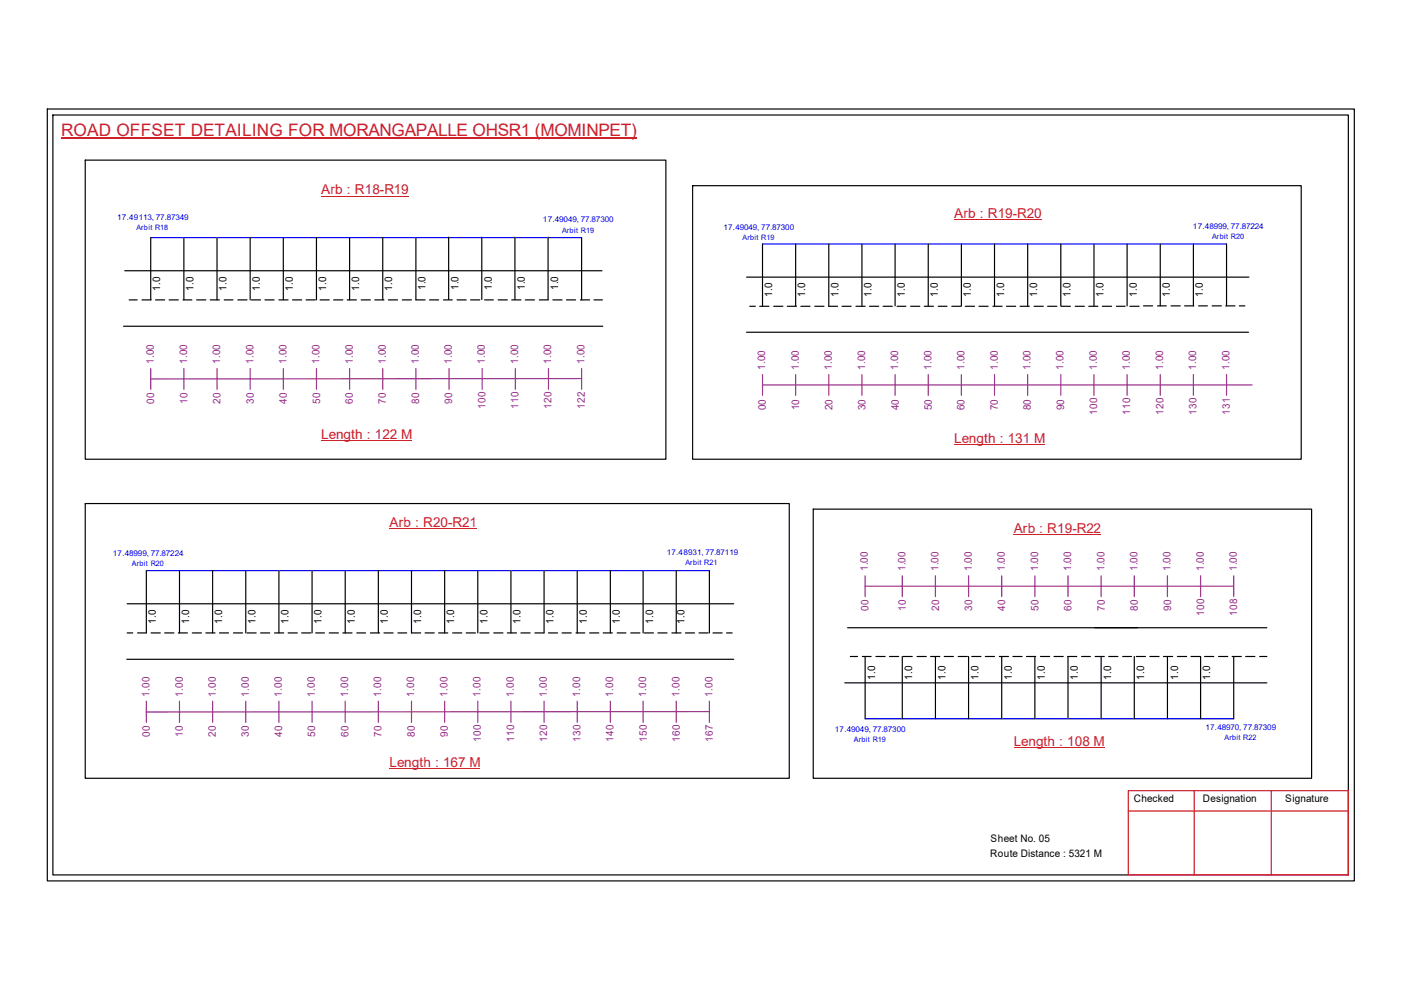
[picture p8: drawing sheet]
<svg xmlns="http://www.w3.org/2000/svg" width="297mm" height="210mm" viewBox="0 0 297 210" stroke-linecap="round" stroke-linejoin="round" font-family="sans-serif">
<defs><g id="words">
<text font-size="3.6" fill="#cd2027" x="13" y="28.9">ROAD OFFSET DETAILING FOR MORANGAPALLE OHSR1 (MOMINPET)</text>
<g font-size="2.9" fill="#cd2027">
<text x="68.1" y="41.2">Arb : R18-R19</text>
<text x="202.3" y="46.1">Arb : R19-R20</text>
<text x="68.1" y="93.1">Length : 122 M</text>
<text x="202.3" y="93.9">Length : 131 M</text>
<text x="82.6" y="111.7">Arb : R20-R21</text>
<text x="214.9" y="112.9">Arb : R19-R22</text>
<text x="214.9" y="158.2">Length : 108 M</text>
<text x="82.6" y="162.6">Length : 167 M</text>
</g>
<g font-size="2.2">
<text x="34" y="61.6" transform="rotate(-90 34 61.6)">1.0</text>
<text x="41" y="61.6" transform="rotate(-90 41 61.6)">1.0</text>
<text x="48" y="61.6" transform="rotate(-90 48 61.6)">1.0</text>
<text x="55.1" y="61.6" transform="rotate(-90 55.1 61.6)">1.0</text>
<text x="62.1" y="61.6" transform="rotate(-90 62.1 61.6)">1.0</text>
<text x="69.1" y="61.6" transform="rotate(-90 69.1 61.6)">1.0</text>
<text x="76.2" y="61.6" transform="rotate(-90 76.2 61.6)">1.0</text>
<text x="83.2" y="61.6" transform="rotate(-90 83.2 61.6)">1.0</text>
<text x="90.2" y="61.6" transform="rotate(-90 90.2 61.6)">1.0</text>
<text x="97.2" y="61.6" transform="rotate(-90 97.2 61.6)">1.0</text>
<text x="104.3" y="61.6" transform="rotate(-90 104.3 61.6)">1.0</text>
<text x="111.3" y="61.6" transform="rotate(-90 111.3 61.6)">1.0</text>
<text x="118.3" y="61.6" transform="rotate(-90 118.3 61.6)">1.0</text>
<text x="163.7" y="63" transform="rotate(-90 163.7 63)">1.0</text>
<text x="170.7" y="63" transform="rotate(-90 170.7 63)">1.0</text>
<text x="177.8" y="63" transform="rotate(-90 177.8 63)">1.0</text>
<text x="184.8" y="63" transform="rotate(-90 184.8 63)">1.0</text>
<text x="191.8" y="63" transform="rotate(-90 191.8 63)">1.0</text>
<text x="198.8" y="63" transform="rotate(-90 198.8 63)">1.0</text>
<text x="205.9" y="63" transform="rotate(-90 205.9 63)">1.0</text>
<text x="212.9" y="63" transform="rotate(-90 212.9 63)">1.0</text>
<text x="219.9" y="63" transform="rotate(-90 219.9 63)">1.0</text>
<text x="226.9" y="63" transform="rotate(-90 226.9 63)">1.0</text>
<text x="234" y="63" transform="rotate(-90 234 63)">1.0</text>
<text x="241" y="63" transform="rotate(-90 241 63)">1.0</text>
<text x="248" y="63" transform="rotate(-90 248 63)">1.0</text>
<text x="255.1" y="63" transform="rotate(-90 255.1 63)">1.0</text>
<text x="33.1" y="132.2" transform="rotate(-90 33.1 132.2)">1.0</text>
<text x="40.1" y="132.2" transform="rotate(-90 40.1 132.2)">1.0</text>
<text x="47.1" y="132.2" transform="rotate(-90 47.1 132.2)">1.0</text>
<text x="54.1" y="132.2" transform="rotate(-90 54.1 132.2)">1.0</text>
<text x="61.2" y="132.2" transform="rotate(-90 61.2 132.2)">1.0</text>
<text x="68.2" y="132.2" transform="rotate(-90 68.2 132.2)">1.0</text>
<text x="75.2" y="132.2" transform="rotate(-90 75.2 132.2)">1.0</text>
<text x="82.3" y="132.2" transform="rotate(-90 82.3 132.2)">1.0</text>
<text x="89.3" y="132.2" transform="rotate(-90 89.3 132.2)">1.0</text>
<text x="96.3" y="132.2" transform="rotate(-90 96.3 132.2)">1.0</text>
<text x="103.3" y="132.2" transform="rotate(-90 103.3 132.2)">1.0</text>
<text x="110.4" y="132.2" transform="rotate(-90 110.4 132.2)">1.0</text>
<text x="117.4" y="132.2" transform="rotate(-90 117.4 132.2)">1.0</text>
<text x="124.4" y="132.2" transform="rotate(-90 124.4 132.2)">1.0</text>
<text x="131.4" y="132.2" transform="rotate(-90 131.4 132.2)">1.0</text>
<text x="138.5" y="132.2" transform="rotate(-90 138.5 132.2)">1.0</text>
<text x="145.2" y="132.2" transform="rotate(-90 145.2 132.2)">1.0</text>
<text x="185.5" y="144.2" transform="rotate(-90 185.5 144.2)">1.0</text>
<text x="193.4" y="144.2" transform="rotate(-90 193.4 144.2)">1.0</text>
<text x="200.4" y="144.2" transform="rotate(-90 200.4 144.2)">1.0</text>
<text x="207.5" y="144.2" transform="rotate(-90 207.5 144.2)">1.0</text>
<text x="214.5" y="144.2" transform="rotate(-90 214.5 144.2)">1.0</text>
<text x="221.5" y="144.2" transform="rotate(-90 221.5 144.2)">1.0</text>
<text x="228.6" y="144.2" transform="rotate(-90 228.6 144.2)">1.0</text>
<text x="235.6" y="144.2" transform="rotate(-90 235.6 144.2)">1.0</text>
<text x="242.6" y="144.2" transform="rotate(-90 242.6 144.2)">1.0</text>
<text x="249.8" y="144.2" transform="rotate(-90 249.8 144.2)">1.0</text>
<text x="256.6" y="144.2" transform="rotate(-90 256.6 144.2)">1.0</text>
<text x="240.4" y="170.1">Checked</text>
<text x="255.1" y="170.1">Designation</text>
<text x="272.5" y="170.1">Signature</text>
<text x="210" y="178.6">Sheet No. 05</text>
<text x="209.9" y="181.7">Route Distance : 5321 M</text>
</g>
<g font-size="2.2" fill="#93278f">
<text x="32.6" y="77.2" transform="rotate(-90 32.6 77.2)">1.00</text>
<text x="39.7" y="77.2" transform="rotate(-90 39.7 77.2)">1.00</text>
<text x="46.7" y="77.2" transform="rotate(-90 46.7 77.2)">1.00</text>
<text x="53.7" y="77.2" transform="rotate(-90 53.7 77.2)">1.00</text>
<text x="60.7" y="77.2" transform="rotate(-90 60.7 77.2)">1.00</text>
<text x="67.8" y="77.2" transform="rotate(-90 67.8 77.2)">1.00</text>
<text x="74.8" y="77.2" transform="rotate(-90 74.8 77.2)">1.00</text>
<text x="81.8" y="77.2" transform="rotate(-90 81.8 77.2)">1.00</text>
<text x="88.8" y="77.2" transform="rotate(-90 88.8 77.2)">1.00</text>
<text x="95.8" y="77.2" transform="rotate(-90 95.8 77.2)">1.00</text>
<text x="102.8" y="77.2" transform="rotate(-90 102.8 77.2)">1.00</text>
<text x="109.9" y="77.2" transform="rotate(-90 109.9 77.2)">1.00</text>
<text x="116.9" y="77.2" transform="rotate(-90 116.9 77.2)">1.00</text>
<text x="123.9" y="77.2" transform="rotate(-90 123.9 77.2)">1.00</text>
<text x="162.3" y="78.5" transform="rotate(-90 162.3 78.5)">1.00</text>
<text x="169.4" y="78.5" transform="rotate(-90 169.4 78.5)">1.00</text>
<text x="176.4" y="78.5" transform="rotate(-90 176.4 78.5)">1.00</text>
<text x="183.4" y="78.5" transform="rotate(-90 183.4 78.5)">1.00</text>
<text x="190.5" y="78.5" transform="rotate(-90 190.5 78.5)">1.00</text>
<text x="197.5" y="78.5" transform="rotate(-90 197.5 78.5)">1.00</text>
<text x="204.5" y="78.5" transform="rotate(-90 204.5 78.5)">1.00</text>
<text x="211.5" y="78.5" transform="rotate(-90 211.5 78.5)">1.00</text>
<text x="218.5" y="78.5" transform="rotate(-90 218.5 78.5)">1.00</text>
<text x="225.5" y="78.5" transform="rotate(-90 225.5 78.5)">1.00</text>
<text x="232.5" y="78.5" transform="rotate(-90 232.5 78.5)">1.00</text>
<text x="239.6" y="78.5" transform="rotate(-90 239.6 78.5)">1.00</text>
<text x="246.6" y="78.5" transform="rotate(-90 246.6 78.5)">1.00</text>
<text x="253.6" y="78.5" transform="rotate(-90 253.6 78.5)">1.00</text>
<text x="260.6" y="78.5" transform="rotate(-90 260.6 78.5)">1.00</text>
<text x="32.7" y="85.6" transform="rotate(-90 32.7 85.6)">00</text>
<text x="39.7" y="85.6" transform="rotate(-90 39.7 85.6)">10</text>
<text x="46.8" y="85.6" transform="rotate(-90 46.8 85.6)">20</text>
<text x="53.8" y="85.6" transform="rotate(-90 53.8 85.6)">30</text>
<text x="60.8" y="85.6" transform="rotate(-90 60.8 85.6)">40</text>
<text x="67.9" y="85.6" transform="rotate(-90 67.9 85.6)">50</text>
<text x="74.8" y="85.6" transform="rotate(-90 74.8 85.6)">60</text>
<text x="81.8" y="85.6" transform="rotate(-90 81.8 85.6)">70</text>
<text x="88.9" y="85.6" transform="rotate(-90 88.9 85.6)">80</text>
<text x="95.9" y="85.6" transform="rotate(-90 95.9 85.6)">90</text>
<text x="102.9" y="86.6" transform="rotate(-90 102.9 86.6)">100</text>
<text x="109.9" y="86.6" transform="rotate(-90 109.9 86.6)">110</text>
<text x="117" y="86.6" transform="rotate(-90 117 86.6)">120</text>
<text x="124" y="86.6" transform="rotate(-90 124 86.6)">122</text>
<text x="162.3" y="87" transform="rotate(-90 162.3 87)">00</text>
<text x="169.5" y="87" transform="rotate(-90 169.5 87)">10</text>
<text x="176.5" y="87" transform="rotate(-90 176.5 87)">20</text>
<text x="183.5" y="87" transform="rotate(-90 183.5 87)">30</text>
<text x="190.5" y="87" transform="rotate(-90 190.5 87)">40</text>
<text x="197.6" y="87" transform="rotate(-90 197.6 87)">50</text>
<text x="204.5" y="87" transform="rotate(-90 204.5 87)">60</text>
<text x="211.5" y="87" transform="rotate(-90 211.5 87)">70</text>
<text x="218.6" y="87" transform="rotate(-90 218.6 87)">80</text>
<text x="225.6" y="87" transform="rotate(-90 225.6 87)">90</text>
<text x="232.6" y="87.9" transform="rotate(-90 232.6 87.9)">100</text>
<text x="239.6" y="87.9" transform="rotate(-90 239.6 87.9)">110</text>
<text x="246.7" y="87.9" transform="rotate(-90 246.7 87.9)">120</text>
<text x="253.7" y="87.9" transform="rotate(-90 253.7 87.9)">130</text>
<text x="260.7" y="87.9" transform="rotate(-90 260.7 87.9)">131</text>
<text x="184" y="121.2" transform="rotate(-90 184 121.2)">1.00</text>
<text x="192" y="121.2" transform="rotate(-90 192 121.2)">1.00</text>
<text x="199" y="121.2" transform="rotate(-90 199 121.2)">1.00</text>
<text x="206" y="121.2" transform="rotate(-90 206 121.2)">1.00</text>
<text x="213.1" y="121.2" transform="rotate(-90 213.1 121.2)">1.00</text>
<text x="220.1" y="121.2" transform="rotate(-90 220.1 121.2)">1.00</text>
<text x="227.1" y="121.2" transform="rotate(-90 227.1 121.2)">1.00</text>
<text x="234.1" y="121.2" transform="rotate(-90 234.1 121.2)">1.00</text>
<text x="241.2" y="121.2" transform="rotate(-90 241.2 121.2)">1.00</text>
<text x="248.2" y="121.2" transform="rotate(-90 248.2 121.2)">1.00</text>
<text x="255.2" y="121.2" transform="rotate(-90 255.2 121.2)">1.00</text>
<text x="262.3" y="121.2" transform="rotate(-90 262.3 121.2)">1.00</text>
<text x="184.1" y="129.5" transform="rotate(-90 184.1 129.5)">00</text>
<text x="192.1" y="129.5" transform="rotate(-90 192.1 129.5)">10</text>
<text x="199.1" y="129.5" transform="rotate(-90 199.1 129.5)">20</text>
<text x="206.1" y="129.5" transform="rotate(-90 206.1 129.5)">30</text>
<text x="213.1" y="129.5" transform="rotate(-90 213.1 129.5)">40</text>
<text x="220.2" y="129.5" transform="rotate(-90 220.2 129.5)">50</text>
<text x="227.2" y="129.5" transform="rotate(-90 227.2 129.5)">60</text>
<text x="234.2" y="129.5" transform="rotate(-90 234.2 129.5)">70</text>
<text x="241.3" y="129.5" transform="rotate(-90 241.3 129.5)">80</text>
<text x="248.3" y="129.5" transform="rotate(-90 248.3 129.5)">90</text>
<text x="255.3" y="130.6" transform="rotate(-90 255.3 130.6)">100</text>
<text x="262.3" y="130.6" transform="rotate(-90 262.3 130.6)">108</text>
<text x="31.7" y="147.7" transform="rotate(-90 31.7 147.7)">1.00</text>
<text x="38.7" y="147.7" transform="rotate(-90 38.7 147.7)">1.00</text>
<text x="45.8" y="147.7" transform="rotate(-90 45.8 147.7)">1.00</text>
<text x="52.8" y="147.7" transform="rotate(-90 52.8 147.7)">1.00</text>
<text x="59.7" y="147.7" transform="rotate(-90 59.7 147.7)">1.00</text>
<text x="66.8" y="147.7" transform="rotate(-90 66.8 147.7)">1.00</text>
<text x="73.8" y="147.7" transform="rotate(-90 73.8 147.7)">1.00</text>
<text x="80.8" y="147.7" transform="rotate(-90 80.8 147.7)">1.00</text>
<text x="87.8" y="147.7" transform="rotate(-90 87.8 147.7)">1.00</text>
<text x="94.9" y="147.7" transform="rotate(-90 94.9 147.7)">1.00</text>
<text x="101.9" y="147.7" transform="rotate(-90 101.9 147.7)">1.00</text>
<text x="108.9" y="147.7" transform="rotate(-90 108.9 147.7)">1.00</text>
<text x="115.9" y="147.7" transform="rotate(-90 115.9 147.7)">1.00</text>
<text x="123" y="147.7" transform="rotate(-90 123 147.7)">1.00</text>
<text x="130" y="147.7" transform="rotate(-90 130 147.7)">1.00</text>
<text x="137" y="147.7" transform="rotate(-90 137 147.7)">1.00</text>
<text x="144.1" y="147.7" transform="rotate(-90 144.1 147.7)">1.00</text>
<text x="151.1" y="147.7" transform="rotate(-90 151.1 147.7)">1.00</text>
<text x="31.8" y="156.2" transform="rotate(-90 31.8 156.2)">00</text>
<text x="38.7" y="156.2" transform="rotate(-90 38.7 156.2)">10</text>
<text x="45.8" y="156.2" transform="rotate(-90 45.8 156.2)">20</text>
<text x="52.8" y="156.2" transform="rotate(-90 52.8 156.2)">30</text>
<text x="59.8" y="156.2" transform="rotate(-90 59.8 156.2)">40</text>
<text x="66.8" y="156.2" transform="rotate(-90 66.8 156.2)">50</text>
<text x="73.9" y="156.2" transform="rotate(-90 73.9 156.2)">60</text>
<text x="80.9" y="156.2" transform="rotate(-90 80.9 156.2)">70</text>
<text x="87.9" y="156.2" transform="rotate(-90 87.9 156.2)">80</text>
<text x="95" y="156.2" transform="rotate(-90 95 156.2)">90</text>
<text x="102" y="157.2" transform="rotate(-90 102 157.2)">100</text>
<text x="109" y="157.2" transform="rotate(-90 109 157.2)">110</text>
<text x="116" y="157.2" transform="rotate(-90 116 157.2)">120</text>
<text x="123.1" y="157.2" transform="rotate(-90 123.1 157.2)">130</text>
<text x="130.1" y="157.2" transform="rotate(-90 130.1 157.2)">140</text>
<text x="137.1" y="157.2" transform="rotate(-90 137.1 157.2)">150</text>
<text x="144.1" y="157.2" transform="rotate(-90 144.1 157.2)">160</text>
<text x="151.2" y="157.2" transform="rotate(-90 151.2 157.2)">167</text>
</g>
<g font-size="1.7" fill="#00f">
<text x="24.8" y="46.7">17.49113, 77.87349</text>
<text x="115.1" y="47.2">17.49049, 77.87300</text>
<text x="153.4" y="48.7">17.49049, 77.87300</text>
<text x="252.9" y="48.6">17.48999, 77.87224</text>
<text x="23.9" y="117.9">17.48999, 77.87224</text>
<text x="141.3" y="117.6">17.48931, 77.87119</text>
<text x="177" y="155.1">17.49049, 77.87300</text>
<text x="255.6" y="154.8">17.48970, 77.87309</text>
</g>
<g font-size="1.6" fill="#00f">
<text x="28.9" y="48.9">Arbit R18</text>
<text x="119.2" y="49.4">Arbit R19</text>
<text x="157.4" y="50.8">Arbit R19</text>
<text x="257" y="50.7">Arbit R20</text>
<text x="28" y="120">Arbit R20</text>
<text x="145.3" y="119.7">Arbit R21</text>
<text x="181.1" y="157.2">Arbit R19</text>
<text x="259.6" y="156.9">Arbit R22</text>
</g>
</g></defs>
<g fill="none" stroke="#000" stroke-width=".25">
<path d="M10 23.1h277.1v163.7h-277.1zM11.2 24.4h274.7v161.1h-274.7zM18.1 34h123.1v63.4h-123.1zM146.9 39.4h129v58h-129zM26.5 57.4h101.1M32 50.4v13.2M39 50.4v13.2M46 50.4v13.2M53 50.4v13.2M60.1 50.4v13.2M67.1 50.4v13.2M74.1 50.4v13.2"/>
<path d="M81.1 50.4v13.2M88.2 50.4v13.2h1.9M95.1 50.3v13.2M102.1 50.3v13.2M109.2 50.3v13.2M116.2 50.3v13.2M123.3 50.4v13.2M158.3 58.8h106.5M161.7 51.7v13.2M168.7 51.7v13.2M175.7 51.7v13.2M182.7 51.7v13.2"/>
<path d="M189.8 51.7v13.2M196.8 51.7v13.2M203.8 51.7v13.2M210.9 51.7v13.2M217.9 51.7v13.2M224.9 51.7v13.2M231.9 51.7v13.2M239 51.7v13.2M246 51.7v13.2M253 51.7v13.2M260.1 51.7v13.2M26.2 69.2h101.6"/>
<path d="M27.4 63.6h1.7M30.1 63.6h1.9M33 63.6h1.9M35.9 63.6h1.9M38.8 63.6h1.9M41.7 63.6h1.9M44.6 63.6h1.9M47.5 63.6h1.9M50.4 63.6h2M53.3 63.6h1.9M56.2 63.6h1.9M59.1 63.6h2"/>
<path d="M62 63.6h2M64.9 63.6h1.9M67.9 63.6h1.9M70.7 63.6h2M73.6 63.6h2M76.6 63.6h1.9M79.5 63.6h1.9M82.3 63.6h2M85.3 63.6h1.9M91.1 63.6h1.9M94 63.6h1.9M96.9 63.6h1.9"/>
<path d="M99.8 63.6h1.9M102.7 63.6h1.9M105.6 63.6h2M108.5 63.6h1.9M111.4 63.6h1.9M114.3 63.6h2M117.2 63.6h2M120.1 63.6h1.9M123.1 63.6h1.9M125.9 63.6h1.8M158.3 70.4h106.4M159 64.9h1.1"/>
<path d="M161.1 64.9h1.9M164 64.9h2M166.9 64.9h2M169.8 64.9h1.9M172.8 64.9h1.9M175.6 64.9h2M178.5 64.9h2M181.5 64.9h1.9M184.4 64.9h1.9M187.2 64.9h2M190.2 64.9h1.9M193.1 64.9h1.9"/>
<path d="M196 64.9h1.9M198.9 64.9h1.9M201.8 64.9h1.9M204.7 64.9h1.9M207.6 64.9h1.9M210.5 64.9h2M213.4 64.9h1.9M216.3 64.9h1.9M219.2 64.9h2M222.1 64.9h2M225 64.9h1.9M228 64.9h1.9"/>
<path d="M230.8 64.9h2M233.7 64.9h2M236.7 64.9h1.8M239.6 64.9h1.9M242.4 64.9h2M245.4 64.9h1.9M248.3 64.9h1.9M251.2 64.9h1.9M254.1 64.9h1.9M257 64.9h1.9M259.9 64.9h1.9M262.8 64.9h1.1"/>
<path d="M18.1 106.8h149.2v58.2h-149.2zM172.4 107.9h105.7v57.1h-105.7zM26.9 139.8h128.7M27 128h128.6M27 134.2h1.1M31 121v13.2h-1.8M32 134.2h2M34.9 134.2h2M37.8 134.2h1.9M38.1 121v13.2M40.8 134.2h1.9M43.6 134.2h2"/>
<path d="M45.1 121v13.2M46.5 134.2h2M49.5 134.2h1.9M52.1 121v13.2M52.4 134.2h1.9M55.2 134.2h2M58.2 134.2h2M59.1 121v13.2M61.1 134.2h1.9M64 134.2h1.9M66.2 121v13.2M66.9 134.2h1.9"/>
<path d="M69.8 134.2h2M72.7 134.2h1.9M73.2 121v13.2M75.6 134.2h1.9M78.5 134.2h2M80.2 121v13.2M81.4 134.2h2M84.4 134.2h1.8M87.2 121v13.2h2M90.1 134.2h2M93 134.2h2M94.3 121v13.2"/>
<path d="M96 134.2h1.9M98.8 134.2h2M101.3 121v13.2M101.7 134.2h2M104.7 134.2h1.9M107.6 134.2h1.9M108.3 121v13.2M110.4 134.2h2M115.4 121v13.2h-2M116.3 134.2h1.9M119.2 134.2h1.9M122.1 134.2h1.9"/>
<path d="M122.4 121v13.2M125 134.2h2M127.9 134.2h1.9M129.4 121v13.2M130.8 134.2h1.9M133.7 134.2h2M136.4 121v13.2M136.6 134.2h2M139.5 134.2h1.9M142.4 134.2h2M143.4 121v13.2M145.3 134.2h2"/>
<path d="M148.2 134.2h2M150.4 121v13.2M151.2 134.2h1.9M154 134.2h1.2M179.7 133.1h88.9M180.3 139.2h1.5M182.8 139.2h1.9M183.4 139.2v13.2M185.7 139.2h2M188.6 139.2h1.9M191.3 139.2v13.2M191.5 139.2h1.9"/>
<path d="M194.4 139.2h2M197.3 139.2h2M198.3 139.2v13.2M200.2 139.2h1.9M203.2 139.2h1.9M205.4 139.2v13.2M206 139.2h2M208.9 139.2h2M211.9 139.2h1.9M212.4 139.2v13.2M214.8 139.2h1.9M217.6 139.2h2"/>
<path d="M219.4 139.2v13.2M220.6 139.2h1.9M223.5 139.2h1.9M226.4 139.2h1.9M226.4 139.2v13.2M229.3 139.2h1.9M232.2 139.2h1.9M233.5 139.2v13.2M235.1 139.2h1.9M238 139.2h1.9M240.5 139.2v13.2M240.9 139.2h2"/>
<path d="M243.8 139.2h1.9M246.7 139.2h1.9M247.5 139.2v13.2M249.6 139.2h2M252.5 139.2h2M254.5 139.2v13.2M255.4 139.2h1.9M258.4 139.2h1.9M261.2 139.2h2M261.6 139.2v13.2M264.1 139.2h2M267.1 139.2h1.5"/>
<path d="M179.1 144.8h89.5"/>
</g>
<path d="M239.2 167.6h46.7v17.9h-46.7zM239.2 172h46.7M253.2 167.6v17.9M269.5 167.6v17.9" fill="none" stroke="#cc1f26" stroke-width=".25"/>
<path d="M13 29.3h122" fill="none" stroke="#cd2027" stroke-width=".25"/>
<path d="M32 50.4h91.3M161.7 51.7h98.4M31 121h119.4M183.4 152.4h78.2" fill="none" stroke="#00f" stroke-width=".25"/>
<g fill="none" stroke="#93278f" stroke-width=".25">
<path d="M32 78.1v4.4M39 78.1v4.4M46 78.1v4.4M53 78.1v4.4M60.1 78.1v4.4M67.1 78.1v4.4M74.1 78.1v4.4M81.1 78.1v4.4M88.2 78.1v4.4M95.2 78.1v4.4M102.2 78.1v4.4M109.3 78.1v4.4"/>
<path d="M116.3 78.1v4.4M123.3 78.1v4.4M161.7 79.4v4.4M168.7 79.4v4.4M175.7 79.4v4.4M182.7 79.4v4.4M189.8 79.4v4.4M196.8 79.4v4.4M203.8 79.4v4.4M210.9 79.4v4.4M217.9 79.4v4.4M224.9 79.4v4.4"/>
<path d="M231.9 79.4v4.4M239 79.4v4.4M246 79.4v4.4M253 79.4v4.4M260.1 79.4v4.4M123.3 80.3h-91.3M161.7 81.6h103.8M183.4 124.3h78.2M183.4 122.1v4.4M191.3 122.1v4.4M198.3 122.1v4.4M205.4 122.1v4.4"/>
<path d="M212.4 122.1v4.4M219.4 122.1v4.4M226.4 122.1v4.4M233.5 122.1v4.4M240.5 122.1v4.4M247.5 122.1v4.4M254.5 122.1v4.4M261.6 122.1v4.4M31 148.7v4.5M38.1 148.7v4.5M45.1 148.7v4.5M52.1 148.7v4.5"/>
<path d="M59.1 148.7v4.5M66.2 148.7v4.5M73.2 148.7v4.5M80.2 148.7v4.5M87.2 148.7v4.5M94.3 148.7v4.5M101.3 148.7v4.5M108.3 148.7v4.5M115.4 148.7v4.5M122.4 148.7v4.5M129.4 148.7v4.5M136.4 148.7v4.5"/>
<path d="M143.4 148.7v4.5M150.4 150.9l-119.4 .1M150.4 148.7v4.5"/>
</g>
<path d="M68.1 41.6h18.5M202.3 46.5h18.5M68.1 93.5h19.2M202.3 94.2h19.2M82.6 112h18.4M214.9 113.3h18.5M214.9 158.5h19.2M82.6 162.9h19.2" fill="none" stroke="#cd2027" stroke-width=".21"/>
<use href="#words"/>
</svg>
